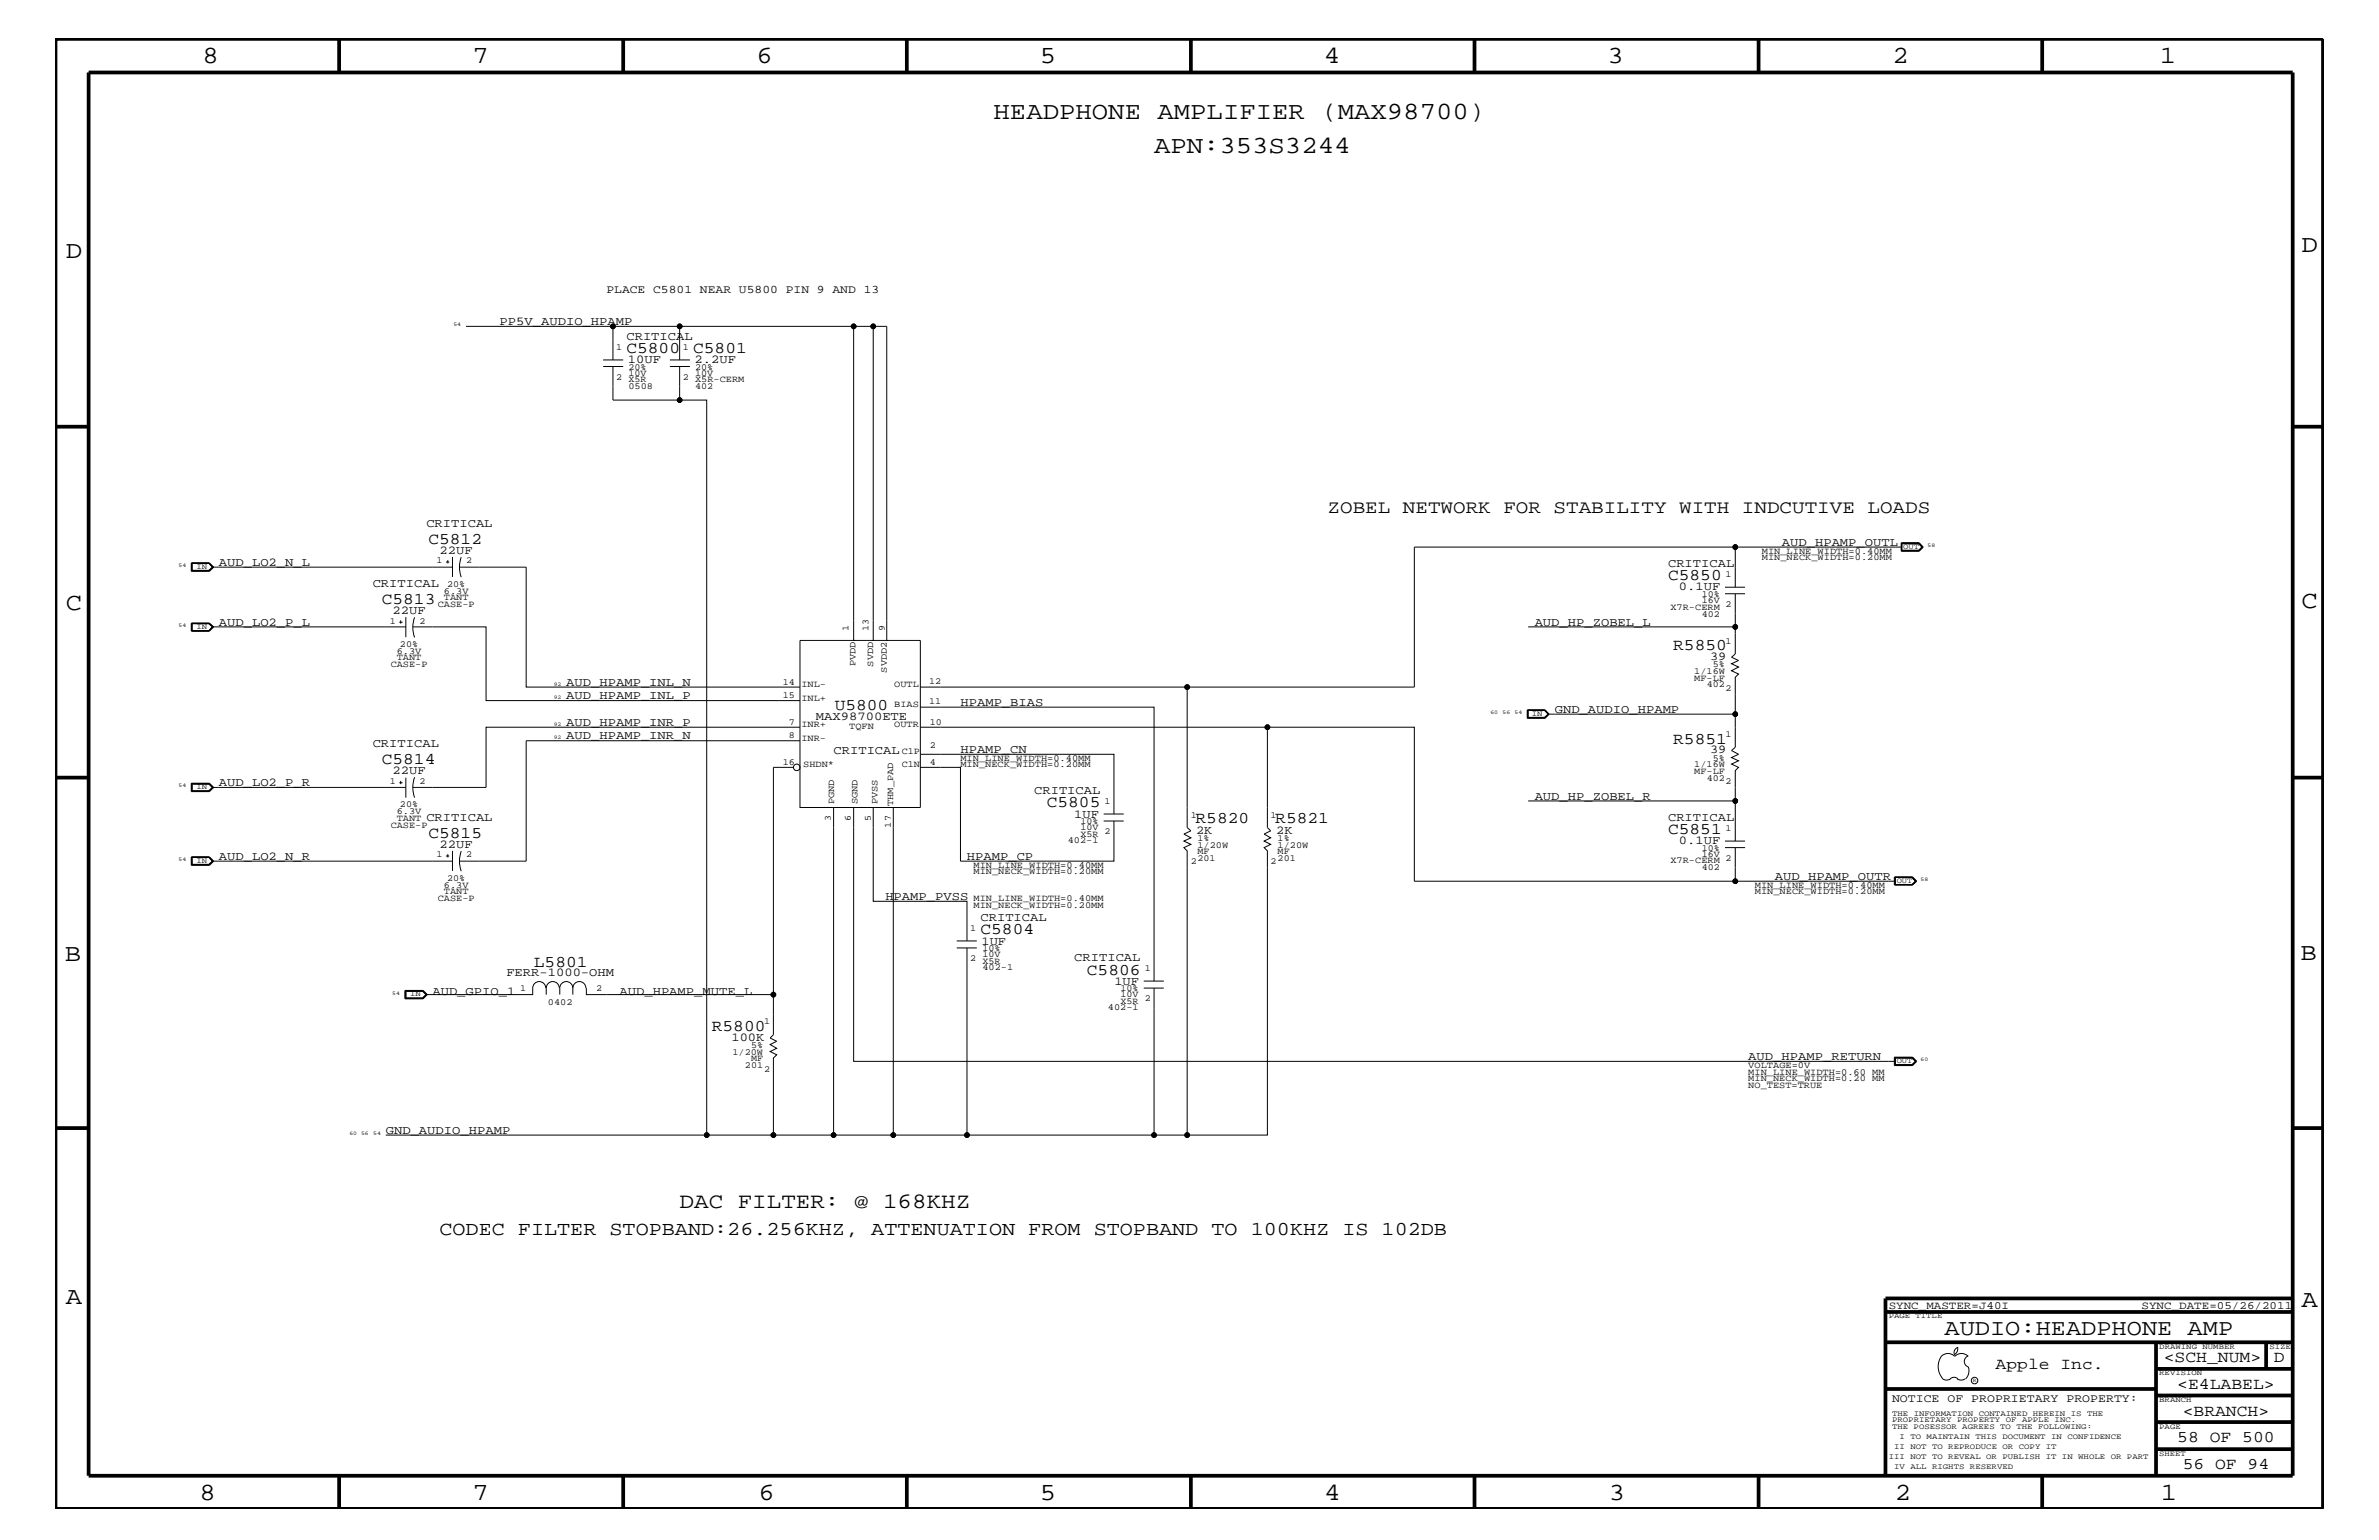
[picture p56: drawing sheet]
<svg xmlns="http://www.w3.org/2000/svg" width="432mm" height="279mm" viewBox="0 0 432 279" stroke-linecap="round" stroke-linejoin="round" font-family="sans-serif">
<defs><g id="words">
<g font-size="4.5">
<text x="36.7" y="11.5">8</text>
<text x="85.8" y="11.5">7</text>
<text x="137.3" y="11.5">6</text>
<text x="188.7" y="11.5">5</text>
<text x="240.3" y="11.5">4</text>
<text x="291.8" y="11.5">3</text>
<text x="343.5" y="11.5">2</text>
<text x="392" y="11.5">1</text>
<text x="180.3" y="21.6">HEADPHONE AMPLIFIER (MAX98700)</text>
<text x="209.5" y="27.7">APN:353S3244</text>
<text x="11.9" y="46.8">D</text>
<text x="417.7" y="45.7">D</text>
<text x="11.9" y="110.6">C</text>
<text x="417.7" y="110.3">C</text>
<text x="11.8" y="174.3">B</text>
<text x="417.6" y="174.2">B</text>
<text x="11.9" y="236.7">A</text>
<text x="417.7" y="237.1">A</text>
<text x="36.2" y="272.1">8</text>
<text x="85.8" y="272.1">7</text>
<text x="137.7" y="272.1">6</text>
<text x="188.7" y="272.1">5</text>
<text x="240.4" y="272.1">4</text>
<text x="292" y="272.1">3</text>
<text x="343.9" y="272.1">2</text>
<text x="392.2" y="272.1">1</text>
</g>
<text font-size="4.1" x="352.9" y="242.3">AUDIO:HEADPHONE AMP</text>
<text font-size="4" x="123.4" y="219.2">DAC FILTER: @ 168KHZ</text>
<text font-size="3.6" x="79.8" y="224.1">CODEC FILTER STOPBAND:26.256KHZ, ATTENUATION FROM STOPBAND TO 100KHZ IS 102DB</text>
<text font-size="3.4" x="241" y="93.2">ZOBEL NETWORK FOR STABILITY WITH INDCUTIVE LOADS</text>
<g font-size="3">
<text x="113.7" y="64">C5800</text>
<text x="125.8" y="64">C5801</text>
<text x="77.8" y="98.7">C5812</text>
<text x="302.8" y="105.3">C5850</text>
<text x="69.3" y="109.5">C5813</text>
<text x="303.7" y="117.9">R5850</text>
<text x="151.5" y="128.8">U5800</text>
<text x="303.7" y="134.9">R5851</text>
<text x="69.3" y="138.6">C5814</text>
<text x="190" y="146.5">C5805</text>
<text x="217" y="149.4">R5820</text>
<text x="231.5" y="149.4">R5821</text>
<text x="77.8" y="152">C5815</text>
<text x="302.8" y="151.3">C5851</text>
<text x="178" y="169.5">C5804</text>
<text x="96.9" y="175.5">L5801</text>
<text x="197.3" y="176.8">C5806</text>
<text x="129.2" y="187">R5800</text>
<text x="362.2" y="248.4">Apple Inc.</text>
<text x="392.7" y="247.1">&lt;SCH_NUM&gt;</text>
<text x="395.2" y="252">&lt;E4LABEL&gt;</text>
<text x="412.7" y="247.1">D</text>
<text x="396.2" y="256.8">&lt;BRANCH&gt;</text>
<text x="395.2" y="261.6">58 OF 500</text>
<text x="396.2" y="266.6">56 OF 94</text>
</g>
<g font-size="2.2">
<text x="90.7" y="59">PP5V_AUDIO_HPAMP</text>
<text x="113.7" y="61.7">CRITICAL</text>
<text x="114" y="65.9">10UF</text>
<text x="126.1" y="65.9">2.2UF</text>
<text x="77.4" y="95.6">CRITICAL</text>
<text x="79.8" y="100.4">22UF</text>
<text x="323.4" y="99">AUD_HPAMP_OUTL</text>
<text x="39.7" y="102.6">AUD_LO2_N_L</text>
<text x="67.6" y="106.5">CRITICAL</text>
<text x="302.8" y="102.9">CRITICAL</text>
<text x="304.7" y="107.1">0.1UF</text>
<text x="39.7" y="113.6">AUD_LO2_P_L</text>
<text x="71.2" y="111.4">22UF</text>
<text x="278.6" y="113.6">AUD_HP_ZOBEL_L</text>
<text x="310.4" y="119.7">39</text>
<text x="102.8" y="124.4">AUD_HPAMP_INL_N</text>
<text x="102.8" y="126.9">AUD_HPAMP_INL_P</text>
<text x="102.8" y="131.7">AUD_HPAMP_INR_P</text>
<text x="148.1" y="130.7">MAX98700ETE</text>
<text x="174.3" y="128">HPAMP_BIAS</text>
<text x="282.2" y="129.3">GND_AUDIO_HPAMP</text>
<text x="67.6" y="135.6">CRITICAL</text>
<text x="102.8" y="134.1">AUD_HPAMP_INR_N</text>
<text x="151.3" y="136.8">CRITICAL</text>
<text x="174.3" y="136.6">HPAMP_CN</text>
<text x="310.4" y="136.7">39</text>
<text x="39.7" y="142.6">AUD_LO2_P_R</text>
<text x="71.2" y="140.4">22UF</text>
<text x="77.4" y="149">CRITICAL</text>
<text x="187.7" y="144">CRITICAL</text>
<text x="195" y="148.4">1UF</text>
<text x="278.6" y="145.1">AUD_HP_ZOBEL_R</text>
<text x="302.8" y="149">CRITICAL</text>
<text x="39.7" y="156">AUD_LO2_N_R</text>
<text x="79.8" y="153.8">22UF</text>
<text x="175.5" y="156">HPAMP_CP</text>
<text x="217.1" y="151.2">2K</text>
<text x="231.6" y="151.2">2K</text>
<text x="304.7" y="153.2">0.1UF</text>
<text x="322.2" y="159.6">AUD_HPAMP_OUTR</text>
<text x="160.7" y="163.3">HPAMP_PVSS</text>
<text x="178" y="167.1">CRITICAL</text>
<text x="178.1" y="171.4">1UF</text>
<text x="91.9" y="177.2">FERR-1000-OHM</text>
<text x="195" y="174.4">CRITICAL</text>
<text x="202.3" y="178.7">1UF</text>
<text x="78.5" y="180.5">AUD_GPIO_1</text>
<text x="112.4" y="180.5">AUD_HPAMP_MUTE_L</text>
<text x="132.8" y="188.8">100K</text>
<text x="317.3" y="192.3">AUD_HPAMP_RETURN</text>
<text x="70" y="205.7">GND_AUDIO_HPAMP</text>
</g>
<g font-size="2.1">
<text x="110.1" y="53.2">PLACE C5801 NEAR U5800 PIN 9 AND 13</text>
<text x="343.4" y="254.4">NOTICE OF PROPRIETARY PROPERTY:</text>
</g>
<g font-size="2">
<text x="342.8" y="237.4">SYNC_MASTER=J40I</text>
<text x="388.7" y="237.4">SYNC_DATE=05/26/2011</text>
</g>
<g font-size="1.7">
<text x="111.8" y="63.4">1</text>
<text x="124" y="63.4">1</text>
<text x="111.8" y="68.9">2</text>
<text x="114" y="68.2">10V</text>
<text x="114" y="67.1">20%</text>
<text x="114" y="70.6">0508</text>
<text x="114" y="69.4">X5R</text>
<text x="124" y="68.9">2</text>
<text x="126.2" y="68.2">10V</text>
<text x="126.2" y="67.1">20%</text>
<text x="126.2" y="70.6">402</text>
<text x="126.2" y="69.4">X5R-CERM</text>
<text x="319.8" y="101.6">MIN_NECK_WIDTH=0.20MM</text>
<text x="319.8" y="100.4">MIN_LINE_WIDTH=0.40MM</text>
<text x="79.2" y="102.2">1</text>
<text x="80.6" y="107.7">6.3V</text>
<text x="81.2" y="106.5">20%</text>
<text x="84.6" y="102.2">2</text>
<text x="313.2" y="104.7">1</text>
<text x="70.8" y="113.1">1</text>
<text x="76.1" y="113.1">2</text>
<text x="79.5" y="110.2">CASE-P</text>
<text x="80.6" y="108.9">TANT</text>
<text x="303.2" y="110.6">X7R-CERM 2</text>
<text x="308.9" y="109.4">16V</text>
<text x="308.9" y="108.3">10%</text>
<text x="308.9" y="111.9">402</text>
<text x="72" y="118.6">6.3V</text>
<text x="72" y="119.8">TANT</text>
<text x="72.6" y="117.4">20%</text>
<text x="154" y="114.5" transform="rotate(-90 154 114.5)">1</text>
<text x="157.6" y="114.5" transform="rotate(-90 157.6 114.5)">13</text>
<text x="160.6" y="114.5" transform="rotate(-90 160.6 114.5)">9</text>
<text x="313.2" y="116.8">1</text>
<text x="70.9" y="121">CASE-P</text>
<text x="142.1" y="124.2">14</text>
<text x="145.5" y="124.7">INL-</text>
<text x="155.3" y="120.8" transform="rotate(-90 155.3 120.8)">PVDD</text>
<text x="158.5" y="120.9" transform="rotate(-90 158.5 120.9)">SVDD</text>
<text x="161" y="122" transform="rotate(-90 161 122)">SVDD2</text>
<text x="162.3" y="124.7">OUTL</text>
<text x="168.7" y="124.1">12</text>
<text x="307.5" y="122.3">1/16W</text>
<text x="307.5" y="123.5">MF-LF</text>
<text x="309.8" y="124.7">402</text>
<text x="310.9" y="121">5%</text>
<text x="313.2" y="125.3">2</text>
<text x="142.1" y="126.7">15</text>
<text x="143.2" y="131.5">7</text>
<text x="145.5" y="131.9">INR+</text>
<text x="145.5" y="127.1">INL+</text>
<text x="162.3" y="128.3">BIAS</text>
<text x="162.3" y="131.9">OUTR</text>
<text x="168.7" y="127.8">11</text>
<text x="168.7" y="131.5">10</text>
<text x="143.2" y="133.9">8</text>
<text x="145.5" y="134.4">INR-</text>
<text x="154.1" y="132.2">TQFN</text>
<text x="163.7" y="136.8">C1P</text>
<text x="168.7" y="135.7">2</text>
<text x="313.2" y="133.8">1</text>
<text x="70.8" y="142.3">1</text>
<text x="76.1" y="142.3">2</text>
<text x="142.1" y="138.8">16</text>
<text x="145.8" y="139.2">SHDN*</text>
<text x="163.7" y="139.2">C1N</text>
<text x="168.7" y="138.8">4</text>
<text x="174.3" y="139.2">MIN_NECK_WIDTH=0.20MM</text>
<text x="174.3" y="138">MIN_LINE_WIDTH=0.40MM</text>
<text x="307.5" y="139.2">1/16W</text>
<text x="307.5" y="140.4">MF-LF</text>
<text x="309.8" y="141.7">402</text>
<text x="310.9" y="138">5%</text>
<text x="313.2" y="142.3">2</text>
<text x="72" y="147.7">6.3V</text>
<text x="72" y="149">TANT</text>
<text x="72.6" y="146.5">20%</text>
<text x="150.8" y="149" transform="rotate(-90 150.8 149)">3</text>
<text x="151.4" y="145.9" transform="rotate(-90 151.4 145.9)">PGND</text>
<text x="154.4" y="149" transform="rotate(-90 154.4 149)">6</text>
<text x="155.6" y="145.9" transform="rotate(-90 155.6 145.9)">SGND</text>
<text x="158.1" y="149" transform="rotate(-90 158.1 149)">5</text>
<text x="159.3" y="145.9" transform="rotate(-90 159.3 145.9)">PVSS</text>
<text x="162.1" y="146.2" transform="rotate(-90 162.1 146.2)">THM_PAD</text>
<text x="196.1" y="149.5">10%</text>
<text x="200.5" y="145.9">1</text>
<text x="216.2" y="148.4">1</text>
<text x="230.6" y="148.4">1</text>
<text x="70.9" y="150.1">CASE-P</text>
<text x="79.2" y="155.6">1</text>
<text x="84.6" y="155.6">2</text>
<text x="161.7" y="150.1" transform="rotate(-90 161.7 150.1)">17</text>
<text x="193.8" y="153">402-1</text>
<text x="196.1" y="150.7">10V</text>
<text x="196.1" y="151.8">X5R</text>
<text x="200.5" y="151.3">2</text>
<text x="217.3" y="153.8">1/20W</text>
<text x="217.3" y="152.6">1%</text>
<text x="217.3" y="155">MF</text>
<text x="231.9" y="153.8">1/20W</text>
<text x="231.9" y="152.6">1%</text>
<text x="231.9" y="155">MF</text>
<text x="308.9" y="155.5">16V</text>
<text x="308.9" y="154.4">10%</text>
<text x="313.2" y="150.7">1</text>
<text x="80.6" y="161.1">6.3V</text>
<text x="81.2" y="159.9">20%</text>
<text x="176.7" y="158.6">MIN_NECK_WIDTH=0.20MM</text>
<text x="176.7" y="157.4">MIN_LINE_WIDTH=0.40MM</text>
<text x="216.2" y="156.8">2</text>
<text x="217.3" y="156.2">201</text>
<text x="230.6" y="156.8">2</text>
<text x="231.9" y="156.2">201</text>
<text x="303.2" y="156.7">X7R-CERM 2</text>
<text x="308.9" y="157.9">402</text>
<text x="318.5" y="161.1">MIN_LINE_WIDTH=0.40MM</text>
<text x="79.5" y="163.5">CASE-P</text>
<text x="80.6" y="162.2">TANT</text>
<text x="176.7" y="164.7">MIN_NECK_WIDTH=0.20MM</text>
<text x="176.7" y="163.5">MIN_LINE_WIDTH=0.40MM</text>
<text x="318.5" y="162.2">MIN_NECK_WIDTH=0.20MM</text>
<text x="176.1" y="168.9">1</text>
<text x="178.3" y="173.7">10V</text>
<text x="178.3" y="172.6">10%</text>
<text x="94.4" y="179.9">1</text>
<text x="108.2" y="179.9">2</text>
<text x="176.1" y="174.4">2</text>
<text x="178.3" y="176.1">402-1</text>
<text x="178.3" y="174.9">X5R</text>
<text x="203.4" y="179.9">10%</text>
<text x="207.8" y="176.2">1</text>
<text x="99.4" y="182.4">0402</text>
<text x="138.7" y="185.9">1</text>
<text x="201.1" y="183.3">402-1</text>
<text x="203.4" y="181">10V</text>
<text x="203.4" y="182.1">X5R</text>
<text x="207.8" y="181.6">2</text>
<text x="132.9" y="191.4">1/20W</text>
<text x="136.3" y="190.2">5%</text>
<text x="135.2" y="193.7">201</text>
<text x="136.3" y="192.6">MF</text>
<text x="138.7" y="194.4">2</text>
<text x="317.3" y="197.4">NO_TEST=TRUE</text>
<text x="317.3" y="196.2">MIN_NECK_WIDTH=0.20 MM</text>
<text x="317.3" y="195">MIN_LINE_WIDTH=0.60 MM</text>
<text x="317.3" y="193.7">VOLTAGE=0V</text>
</g>
<g font-size="1.4">
<text x="345.4" y="99.6">OUT</text>
<text x="35.6" y="103.2">IN</text>
<text x="35.6" y="114.2">IN</text>
<text x="278" y="129.9">IN</text>
<text x="35.6" y="143.2">IN</text>
<text x="35.6" y="156.6">IN</text>
<text x="344.3" y="160.2">OUT</text>
<text x="74.4" y="180.8">IN</text>
<text x="344.3" y="192.9">OUT</text>
<text x="342.8" y="239.2">PAGE TITLE</text>
<text x="391.9" y="244.7">DRAWING NUMBER</text>
<text x="411.9" y="244.7">SIZE</text>
<text x="391.9" y="249.5">REVISION</text>
<text x="343.4" y="256.8">THE INFORMATION CONTAINED HEREIN IS THE</text>
<text x="391.9" y="254.4">BRANCH</text>
<text x="343.4" y="258">PROPRIETARY PROPERTY OF APPLE INC.</text>
<text x="343.4" y="259.3">THE POSESSOR AGREES TO THE FOLLOWING:</text>
<text x="343.8" y="262.9">II NOT TO REPRODUCE OR COPY IT</text>
<text x="344.8" y="261.1">I TO MAINTAIN THIS DOCUMENT IN CONFIDENCE</text>
<text x="391.9" y="259.3">PAGE</text>
<text x="342.8" y="264.7">III NOT TO REVEAL OR PUBLISH IT IN WHOLE OR PART</text>
<text x="343.8" y="266.6">IV ALL RIGHTS RESERVED</text>
<text x="391.9" y="264.1">SHEET</text>
</g>
<g font-size="1">
<text x="82.3" y="59.2">54</text>
<text x="349.8" y="99.3">58</text>
<text x="32.4" y="102.9">54</text>
<text x="32.4" y="113.7">54</text>
<text x="100.5" y="124.4">92</text>
<text x="100.5" y="126.9">92</text>
<text x="100.5" y="131.7">92</text>
<text x="270.5" y="129.6">60</text>
<text x="272.7" y="129.6">56</text>
<text x="274.9" y="129.6">54</text>
<text x="100.5" y="134.1">92</text>
<text x="32.4" y="142.9">54</text>
<text x="32.4" y="156.2">54</text>
<text x="348.6" y="159.9">58</text>
<text x="71.2" y="180.5">54</text>
<text x="348.6" y="192.6">60</text>
<text x="63.4" y="205.9">60 56</text>
<text x="67.7" y="205.9">54</text>
<text x="358.1" y="250.7">R</text>
</g>
</g></defs>
<g fill="none" stroke="#000" stroke-width=".18">
<path d="M84.6 59.2h26.7M123.4 59.2h-12.1v6.1M154.9 59.2h-31.5v6.1M158.5 59.2h-3.6v57M109.5 66.5h3.6M109.5 65.3h3.6M111.3 66.5v6.1h12.1M121.6 66.5h3.6M121.6 65.3h3.6M123.4 66.5v6.1h4.9v133.3M315 99.3h30.2M345.1 98.5h3.2l.8 .8-.8 .7h-3.2z"/>
<path d="M345.2 98.6h3.1l.6 .7-.6 .6h-3.1zM345.2 98.7h3l.6 .6-.6 .6M348.3 98.5l.7 .8-.7 .6h-3.2M34.7 102.1h3.3l.8 .8-.8 .8h-3.3zM34.7 113.1h3.3l.8 .6-.8 .8h-3.3zM34.8 102.1v1.5h3.1l.8-.7-.8-.8M34.8 113.1v1.4M34.8 103.5h3.1M34.8 102.2h3.1M34.8 114.4h3.1M34.8 113.1h3.1M34.9 102.2v1.3"/>
<path d="M34.9 113.1v1.3M37.9 102.2l.7 .7-.7 .6M37.9 102.2l.6 .7M37.9 113.1l.7 .6-.7 .7M37.9 113.1l.8 .6-.8 .8M37.9 113.1l.6 .6M38.5 102.9h43.6M38.5 113.7h35.2M38.5 102.9l-.6 .6M38.5 113.7l-.6 .7M72.5 112.9h.6M72.7 112.6v.5"/>
<path d="M73.7 112v3.6M74.9 113.7h13.3v13.4h57M75.3 112a5.3 5.3 0 0 0 0 3.6M80.9 102h.6M81.3 101.6v.6M82.1 101v3.7M83.4 102.9h12.1v21.8h49.7M83.7 101.1a5.3 5.3 0 0 0 0 3.6M145.2 116.2h21.8v30.3h-21.8zM158.5 116.2v-57h2.5v57M277.4 113.7h37.6M313.1 107.7h3.6"/>
<path d="M313.1 106.5h3.6M315 107.7v10.9l-.7 .6 1.3 .6-1.3 .6 1.3 .6-1.3 .7 1.3 .6-.6 .6v12.7l-.7 .6 1.3 .6-1.3 .6 1.3 .6-1.3 .6 1.3 .6-.6 .6v12.8M315 106.5v-7.2h-58.3v25.4h-41.2M144 139.2h-3.6v48.5l-.6 .6 1.2 .6-1.2 .6 1.2 .7-1.2 .6 1.2 .6-.6 .6v13.9h10.9M145.2 131.9h-57v11h-13.3M145.2 134.4h-49.7v21.8h-12.1M167 124.7h48.5v25.4l.7 .6-1.3 .6 1.3 .7-1.3 .6 1.3 .6-1.3 .6 .6 .6v51.5h14.5v-51.5l-.6-.6 1.2-.6-1.2-.6 1.2-.6-1.2-.7 1.2-.6-.6-.6v-18.2h-63M167 128.3h42.5v49.7M167 139.2h7.3v17h27.9v-7.2M167 136.8h35.2v10.9M230 131.9h26.7v28h58.3v-6.1M277.2 128.8h3.2l.8 .8-.8 .7h-3.2z"/>
<path d="M277.3 128.8v1.4h3.1l.7-.6-.7-.8M277.3 128.9h3.1l.6 .7M277.4 128.9v1.3M280.3 128.9l.7 .7M281 129.6l-.7 .6M281 129.6l-.6 .6h-3.1M281 129.6h34M34.7 155.5h3.3l.8 .7-.8 .8h-3.3zM34.7 142.1h3.3l.8 .8-.8 .7h-3.3zM34.8 156.8h3.1M34.8 155.5v1.4h3.1l.8-.7-.8-.7M34.8 155.6h3.1"/>
<path d="M34.9 142.3h3l.6 .6-.6 .6h-3zM34.9 155.6v1.2M37.9 155.6l.7 .6-.7 .6M37.9 142.2h-3.1v1.3h3.1M37.9 155.6l.6 .6M37.9 142.2l.7 .7-.7 .6M37.9 142.2l.8 .7-.8 .6M38.5 142.9h35.2M38.5 156.2h43.6M38.5 156.2l-.6 .6M72.5 142h.6M72.7 141.7v.6"/>
<path d="M73.7 141.1v3.6M75.3 141a5.5 5.5 0 0 0 0 3.7M80.9 155.3h.6M81.3 155v.6M82.1 154.4v3.6M83.7 154.4a5.3 5.3 0 0 0 0 3.7M151.3 146.5v59.4M154.9 146.5v46.1h189.1M158.5 146.5v17h17v7.2M162.1 146.5v59.4M200.3 149h3.7M200.3 147.7h3.7"/>
<path d="M277.4 145.3h37.6M313.1 153.8h3.6M313.1 152.6h3.6M315 159.9h29M343.9 159.1v1.5M347 159.2h-3v1.3h3M347 159.2l.7 .7-.7 .6M347 159.2l.6 .7-.6 .6M347.1 159.1h-3.3v1.5h3.3M347.1 159.1l.8 .8-.8 .7M347.1 159.1l.7 .8-.7 .7M73.5 179.7h3.3l.8 .8-.8 .7h-3.3z"/>
<path d="M73.6 179.8h3.2l.7 .7-.7 .6h-3.2zM73.7 179.8v1.3M73.7 179.9h3l.6 .6M76.7 179.8l.7 .7-.7 .6M99.1 179.3a1.19 1.19 0 0 0-1.2-1.2 1.19 1.19 0 0 0-1.2 1.2v1.2h-19.4M101.5 179.3a1.19 1.19 0 0 0-1.2-1.2 1.19 1.19 0 0 0-1.2 1.2v1.2M104 179.3a1.19 1.19 0 0 0-1.2-1.2 1.19 1.19 0 0 0-1.2 1.2v1.2M104 179.3a1.19 1.19 0 0 1 1.2-1.2 1.19 1.19 0 0 1 1.1 1.2M104 179.3v1.2M106.4 179.3v1.2h34M173.7 172h3.6M173.7 170.7h3.6"/>
<path d="M175.5 172v33.9h34M207.6 179.3h3.6M207.6 178h3.6M209.5 179.3v26.6M77.3 180.5l-.6 .5h-3M343.8 191.8h3.3l.8 .8-.8 .7h-3.3zM343.9 191.9h3.2l.7 .7-.7 .6h-3.2zM344 191.9v1.3M344 192h3l.6 .6-.6 .6h-3M347 191.9l.7 .7-.7 .6M70 205.9h70.4M151.3 205.9h24.2"/>
<path d="M209.5 205.9h6M352.3 246.1a1.72 1.72 0 0 1 2.5 0 1.69 1.69 0 0 1 2.4 0M352.4 246a3.2 3.2 0 0 0 .4 4.3l.8 .1 .4-.2M354 250.2l.7-.3 .7 .3M355.2 250.2l.7 .2 .7-.2M355.3 244.4v.3a1.18 1.18 0 0 1-.6 1.1M355.4 244.4a.99 .99 0 0 0-.6 1.4M357.2 246a1.04 1.04 0 0 0-.7 1 1.04 1.04 0 0 0 .7 1M357.3 248l.1 .7a2.11 2.11 0 0 1-.6 1.5"/>
<circle cx="111.3" cy="59.2" r=".42"/>
<circle cx="123.4" cy="59.2" r=".42"/>
<circle cx="154.9" cy="59.2" r=".42"/>
<circle cx="158.5" cy="59.2" r=".42"/>
<circle cx="123.4" cy="72.6" r=".42"/>
<circle cx="315" cy="99.3" r=".42"/>
<circle cx="315" cy="113.7" r=".42"/>
<circle cx="144.6" cy="139.2" r=".59"/>
<circle cx="215.5" cy="124.7" r=".42"/>
<circle cx="230" cy="131.9" r=".42"/>
<circle cx="315" cy="129.6" r=".42"/>
<circle cx="315" cy="145.3" r=".42"/>
<circle cx="315" cy="159.9" r=".42"/>
<circle cx="140.4" cy="180.5" r=".42"/>
<circle cx="128.3" cy="205.9" r=".42"/>
<circle cx="140.4" cy="205.9" r=".42"/>
<circle cx="151.3" cy="205.9" r=".42"/>
<circle cx="162.1" cy="205.9" r=".42"/>
<circle cx="175.5" cy="205.9" r=".42"/>
<circle cx="209.5" cy="205.9" r=".42"/>
<circle cx="215.5" cy="205.9" r=".42"/>
<circle cx="358.4" cy="250.5" r=".59"/>
</g>
<g fill="none" stroke="#000" stroke-width=".68" stroke-linecap="butt">
<path d="M10.1 7.1h411.5v266.7h-411.5zM16.1 13.2h400v254.5h-400zM61.6 7.1v6.1M113.1 7.1v6.1M164.6 7.1v6.1M216.2 7.1v6.1M267.6 7.1v6.1M319.2 7.1v6.1M370.7 7.1v6.1M10.1 77.4h6M416.1 77.4h5.5M10.1 141.1h6"/>
<path d="M416.1 141.1h5.5M10.1 204.7h6M416.1 204.7h5.5M342.2 238h73.9M416.1 235.6h-73.9v32.1M342.2 243.5h73.9M342.2 252h49.1M391.3 248.4h24.8M391.3 243.5v24.2M391.3 258h24.8M391.3 253.2h24.8M411.3 243.5v4.9"/>
<path d="M61.6 267.7v6.1M113.1 267.7v6.1M164.6 267.7v6.1M216.2 268v5.8M267.6 267.7v6.1M319.2 267.7v6.1M370.7 267.7v6.1M391.3 262.9h24.8"/>
</g>
<g fill="#000">
<circle cx="111.3" cy="59.2" r=".42"/>
<circle cx="123.4" cy="59.2" r=".42"/>
<circle cx="154.9" cy="59.2" r=".42"/>
<circle cx="158.5" cy="59.2" r=".42"/>
<circle cx="123.4" cy="72.6" r=".42"/>
<circle cx="315" cy="99.3" r=".42"/>
<circle cx="315" cy="113.7" r=".42"/>
<circle cx="215.5" cy="124.7" r=".42"/>
<circle cx="230" cy="131.9" r=".42"/>
<circle cx="315" cy="129.6" r=".42"/>
<circle cx="315" cy="145.3" r=".42"/>
<circle cx="315" cy="159.9" r=".42"/>
<circle cx="140.4" cy="180.5" r=".42"/>
<circle cx="128.3" cy="205.9" r=".42"/>
<circle cx="140.4" cy="205.9" r=".42"/>
<circle cx="151.3" cy="205.9" r=".42"/>
<circle cx="162.1" cy="205.9" r=".42"/>
<circle cx="175.5" cy="205.9" r=".42"/>
<circle cx="209.5" cy="205.9" r=".42"/>
<circle cx="215.5" cy="205.9" r=".42"/>
</g>
<use href="#words"/>
</svg>
